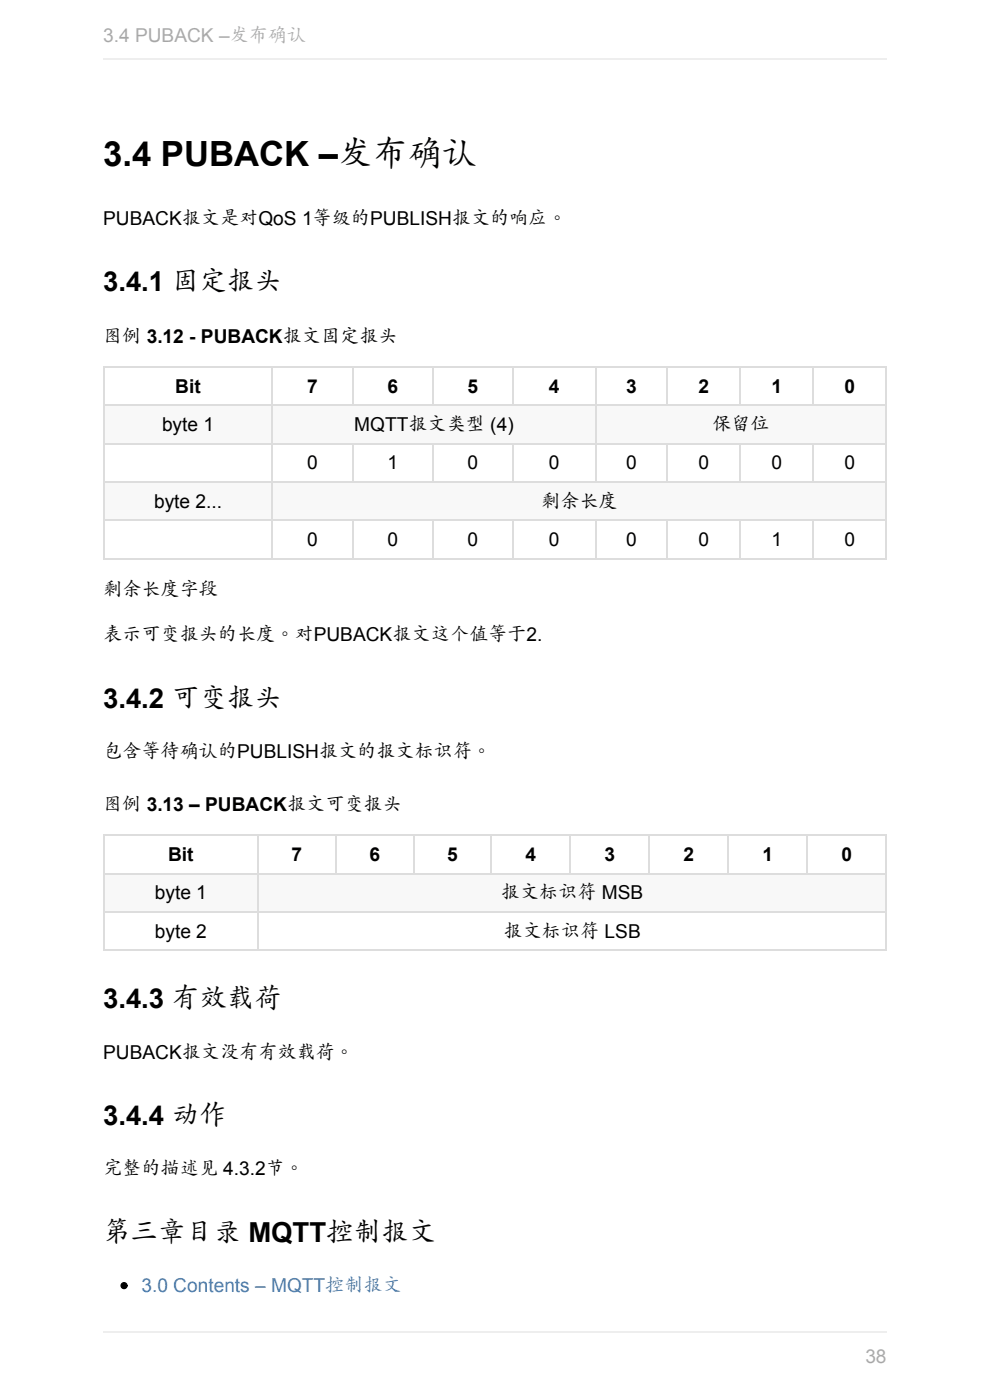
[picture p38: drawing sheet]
<svg xmlns="http://www.w3.org/2000/svg" width="210mm" height="297mm" viewBox="0 0 210 297" stroke-linecap="round" stroke-linejoin="round" font-family="sans-serif">
<defs><g id="words">
<text font-size="7.4" x="21.9" y="35.3">3.4 PUBACK –发布确认</text>
<g font-size="5.8">
<text x="21.9" y="61.7">3.4.1 固定报头</text>
<text x="21.9" y="150.2">3.4.2 可变报头</text>
<text x="21.9" y="213.9">3.4.3 有效载荷</text>
<text x="21.9" y="238.6">3.4.4 动作</text>
<text x="21.9" y="263.5">第三章目录 MQTT控制报文</text>
</g>
<g font-size="4.1" fill="#aaa">
<text x="21.9" y="8.9">3.4 PUBACK –发布确认</text>
<text x="183.6" y="289.1">38</text>
</g>
<g font-size="4.1">
<text x="21.9" y="47.8">PUBACK报文是对QoS 1等级的PUBLISH报文的响应。</text>
<text x="21.9" y="72.7">图例 3.12 - PUBACK报文固定报头</text>
<text x="37.2" y="83.3">Bit</text>
<text x="65.2" y="83.3">7</text>
<text x="82.2" y="83.3">6</text>
<text x="99.2" y="83.3">5</text>
<text x="116.4" y="83.3">4</text>
<text x="132.8" y="83.3">3</text>
<text x="148.2" y="83.3">2</text>
<text x="163.6" y="83.3">1</text>
<text x="179.1" y="83.3">0</text>
<text x="34.4" y="91.5">byte 1</text>
<text x="75.1" y="91.5">MQTT报文类型 (4)</text>
<text x="151.1" y="91.5">保留位</text>
<text x="65.2" y="99.6">0</text>
<text x="82.2" y="99.6">1</text>
<text x="99.2" y="99.6">0</text>
<text x="116.4" y="99.6">0</text>
<text x="132.8" y="99.6">0</text>
<text x="148.2" y="99.6">0</text>
<text x="163.6" y="99.6">0</text>
<text x="179.1" y="99.6">0</text>
<text x="32.7" y="107.7">byte 2...</text>
<text x="114.8" y="107.7">剩余长度</text>
<text x="65.2" y="115.9">0</text>
<text x="82.2" y="115.9">0</text>
<text x="99.2" y="115.9">0</text>
<text x="116.4" y="115.9">0</text>
<text x="132.8" y="115.9">0</text>
<text x="148.2" y="115.9">0</text>
<text x="163.6" y="115.9">1</text>
<text x="179.1" y="115.9">0</text>
<text x="21.9" y="126.5">剩余长度字段</text>
<text x="21.9" y="135.9">表示可变报头的长度。对PUBACK报文这个值等于2.</text>
<text x="21.9" y="160.8">包含等待确认的PUBLISH报文的报文标识符。</text>
<text x="21.9" y="172">图例 3.13 – PUBACK报文可变报头</text>
<text x="35.7" y="182.7">Bit</text>
<text x="61.9" y="182.7">7</text>
<text x="78.4" y="182.7">6</text>
<text x="94.9" y="182.7">5</text>
<text x="111.5" y="182.7">4</text>
<text x="128.2" y="182.7">3</text>
<text x="145" y="182.7">2</text>
<text x="161.7" y="182.7">1</text>
<text x="178.5" y="182.7">0</text>
<text x="32.8" y="190.8">byte 1</text>
<text x="106.3" y="190.8">报文标识符 MSB</text>
<text x="32.8" y="198.9">byte 2</text>
<text x="106.8" y="198.9">报文标识符 LSB</text>
<text x="21.9" y="224.6">PUBACK报文没有有效载荷。</text>
<text x="21.9" y="249.2">完整的描述见 4.3.2节。</text>
</g>
<text font-size="4.1" fill="#4183c4" x="30" y="274.1">3.0 Contents – MQTT控制报文</text>
</g></defs>
<g fill="#f8f8f8">
<path d="M21.9 85.9h35.8v8.1h-35.8z"/>
<path d="M57.7 85.9h68.5v8.1h-68.5z"/>
<path d="M126.2 85.9h61.7v8.1h-61.7z"/>
</g>
<g fill="#fff">
<path d="M21.9 94h35.8v8.1h-35.8z"/>
<path d="M57.7 94h17v8.1h-17z"/>
<path d="M74.7 94h17v8.1h-17z"/>
<path d="M91.7 94h17v8.1h-17z"/>
<path d="M108.7 94h17.5v8.1h-17.5z"/>
<path d="M126.2 94h15.2v8.1h-15.2z"/>
<path d="M141.4 94h15.5v8.1h-15.5z"/>
<path d="M156.9 94h15.5v8.1h-15.5z"/>
<path d="M172.4 94h15.5v8.1h-15.5z"/>
</g>
<g fill="#f8f8f8">
<path d="M21.9 102.1h35.8v8.2h-35.8z"/>
<path d="M57.7 102.1h130.2v8.2h-130.2z"/>
</g>
<g fill="#fff">
<path d="M21.9 110.3h35.8v8.1h-35.8z"/>
<path d="M57.7 110.3h17v8.1h-17z"/>
<path d="M74.7 110.3h17v8.1h-17z"/>
<path d="M91.7 110.3h17v8.1h-17z"/>
<path d="M108.7 110.3h17.5v8.1h-17.5z"/>
<path d="M126.2 110.3h15.2v8.1h-15.2z"/>
<path d="M141.4 110.3h15.5v8.1h-15.5z"/>
<path d="M156.9 110.3h15.5v8.1h-15.5z"/>
<path d="M172.4 110.3h15.5v8.1h-15.5z"/>
</g>
<g fill="none" stroke="#ddd" stroke-width=".25">
<path d="M21.9 77.9h166.2M22 77.7v40.9M57.8 77.7v40.9M74.8 77.7v8.4M91.8 77.7v8.4M108.8 77.7v8.4M126.3 77.7v24.7M141.6 77.7v8.4M157 77.7v8.4M172.5 77.7v8.4M188 77.7v40.9M21.9 94.1h166.2"/>
<path d="M21.9 86h166.2M74.8 94v8.4M91.8 94v8.4M108.8 94v8.4M141.6 94v8.4M157 94v8.4M172.5 94v8.4M21.9 118.5h166.2M21.9 110.4h166.2M21.9 102.3h166.2M74.8 110.3v8.3M91.8 110.3v8.3"/>
<path d="M108.8 110.3v8.3M126.3 110.3v8.3M141.6 110.3v8.3M157 110.3v8.3M172.5 110.3v8.3"/>
</g>
<g fill="#fff">
<path d="M21.9 177.1h32.7v8.1h-32.7z"/>
<path d="M54.6 177.1h16.5v8.1h-16.5z"/>
<path d="M71.1 177.1h16.5v8.1h-16.5z"/>
<path d="M87.6 177.1h16.5v8.1h-16.5z"/>
<path d="M104.1 177.1h16.8v8.1h-16.8z"/>
<path d="M120.9 177.1h16.7v8.1h-16.7z"/>
<path d="M137.6 177.1h16.8v8.1h-16.8z"/>
<path d="M154.4 177.1h16.7v8.1h-16.7z"/>
<path d="M171.1 177.1h16.8v8.1h-16.8z"/>
</g>
<g fill="#f8f8f8">
<path d="M21.9 185.2h32.7v8.1h-32.7z"/>
<path d="M54.6 185.2h133.3v8.1h-133.3z"/>
</g>
<g fill="#fff">
<path d="M21.9 193.3h32.7v8.2h-32.7z"/>
<path d="M54.6 193.3h133.3v8.2h-133.3z"/>
</g>
<g fill="none" stroke="#ddd" stroke-width=".25">
<path d="M21.9 177.2h166.2M22 177.1v24.6M54.7 177.1v24.6M71.2 177.1v8.4M87.7 177.1v8.4M104.2 177.1v8.4M121 177.1v8.4M137.7 177.1v8.4M154.5 177.1v8.4M171.2 177.1v8.4M188 177.1v24.6M21.9 193.5h166.2"/>
<path d="M21.9 185.3h166.2M21.9 201.6h166.2"/>
</g>
<circle cx="26.3" cy="272.7" r=".63" fill="#000" stroke="#000" stroke-width=".25"/>
<path d="M21.9 12.6h166.2M21.9 282.6h166.2" fill="none" stroke="#eee" stroke-width=".25"/>
<use href="#words"/>
</svg>
